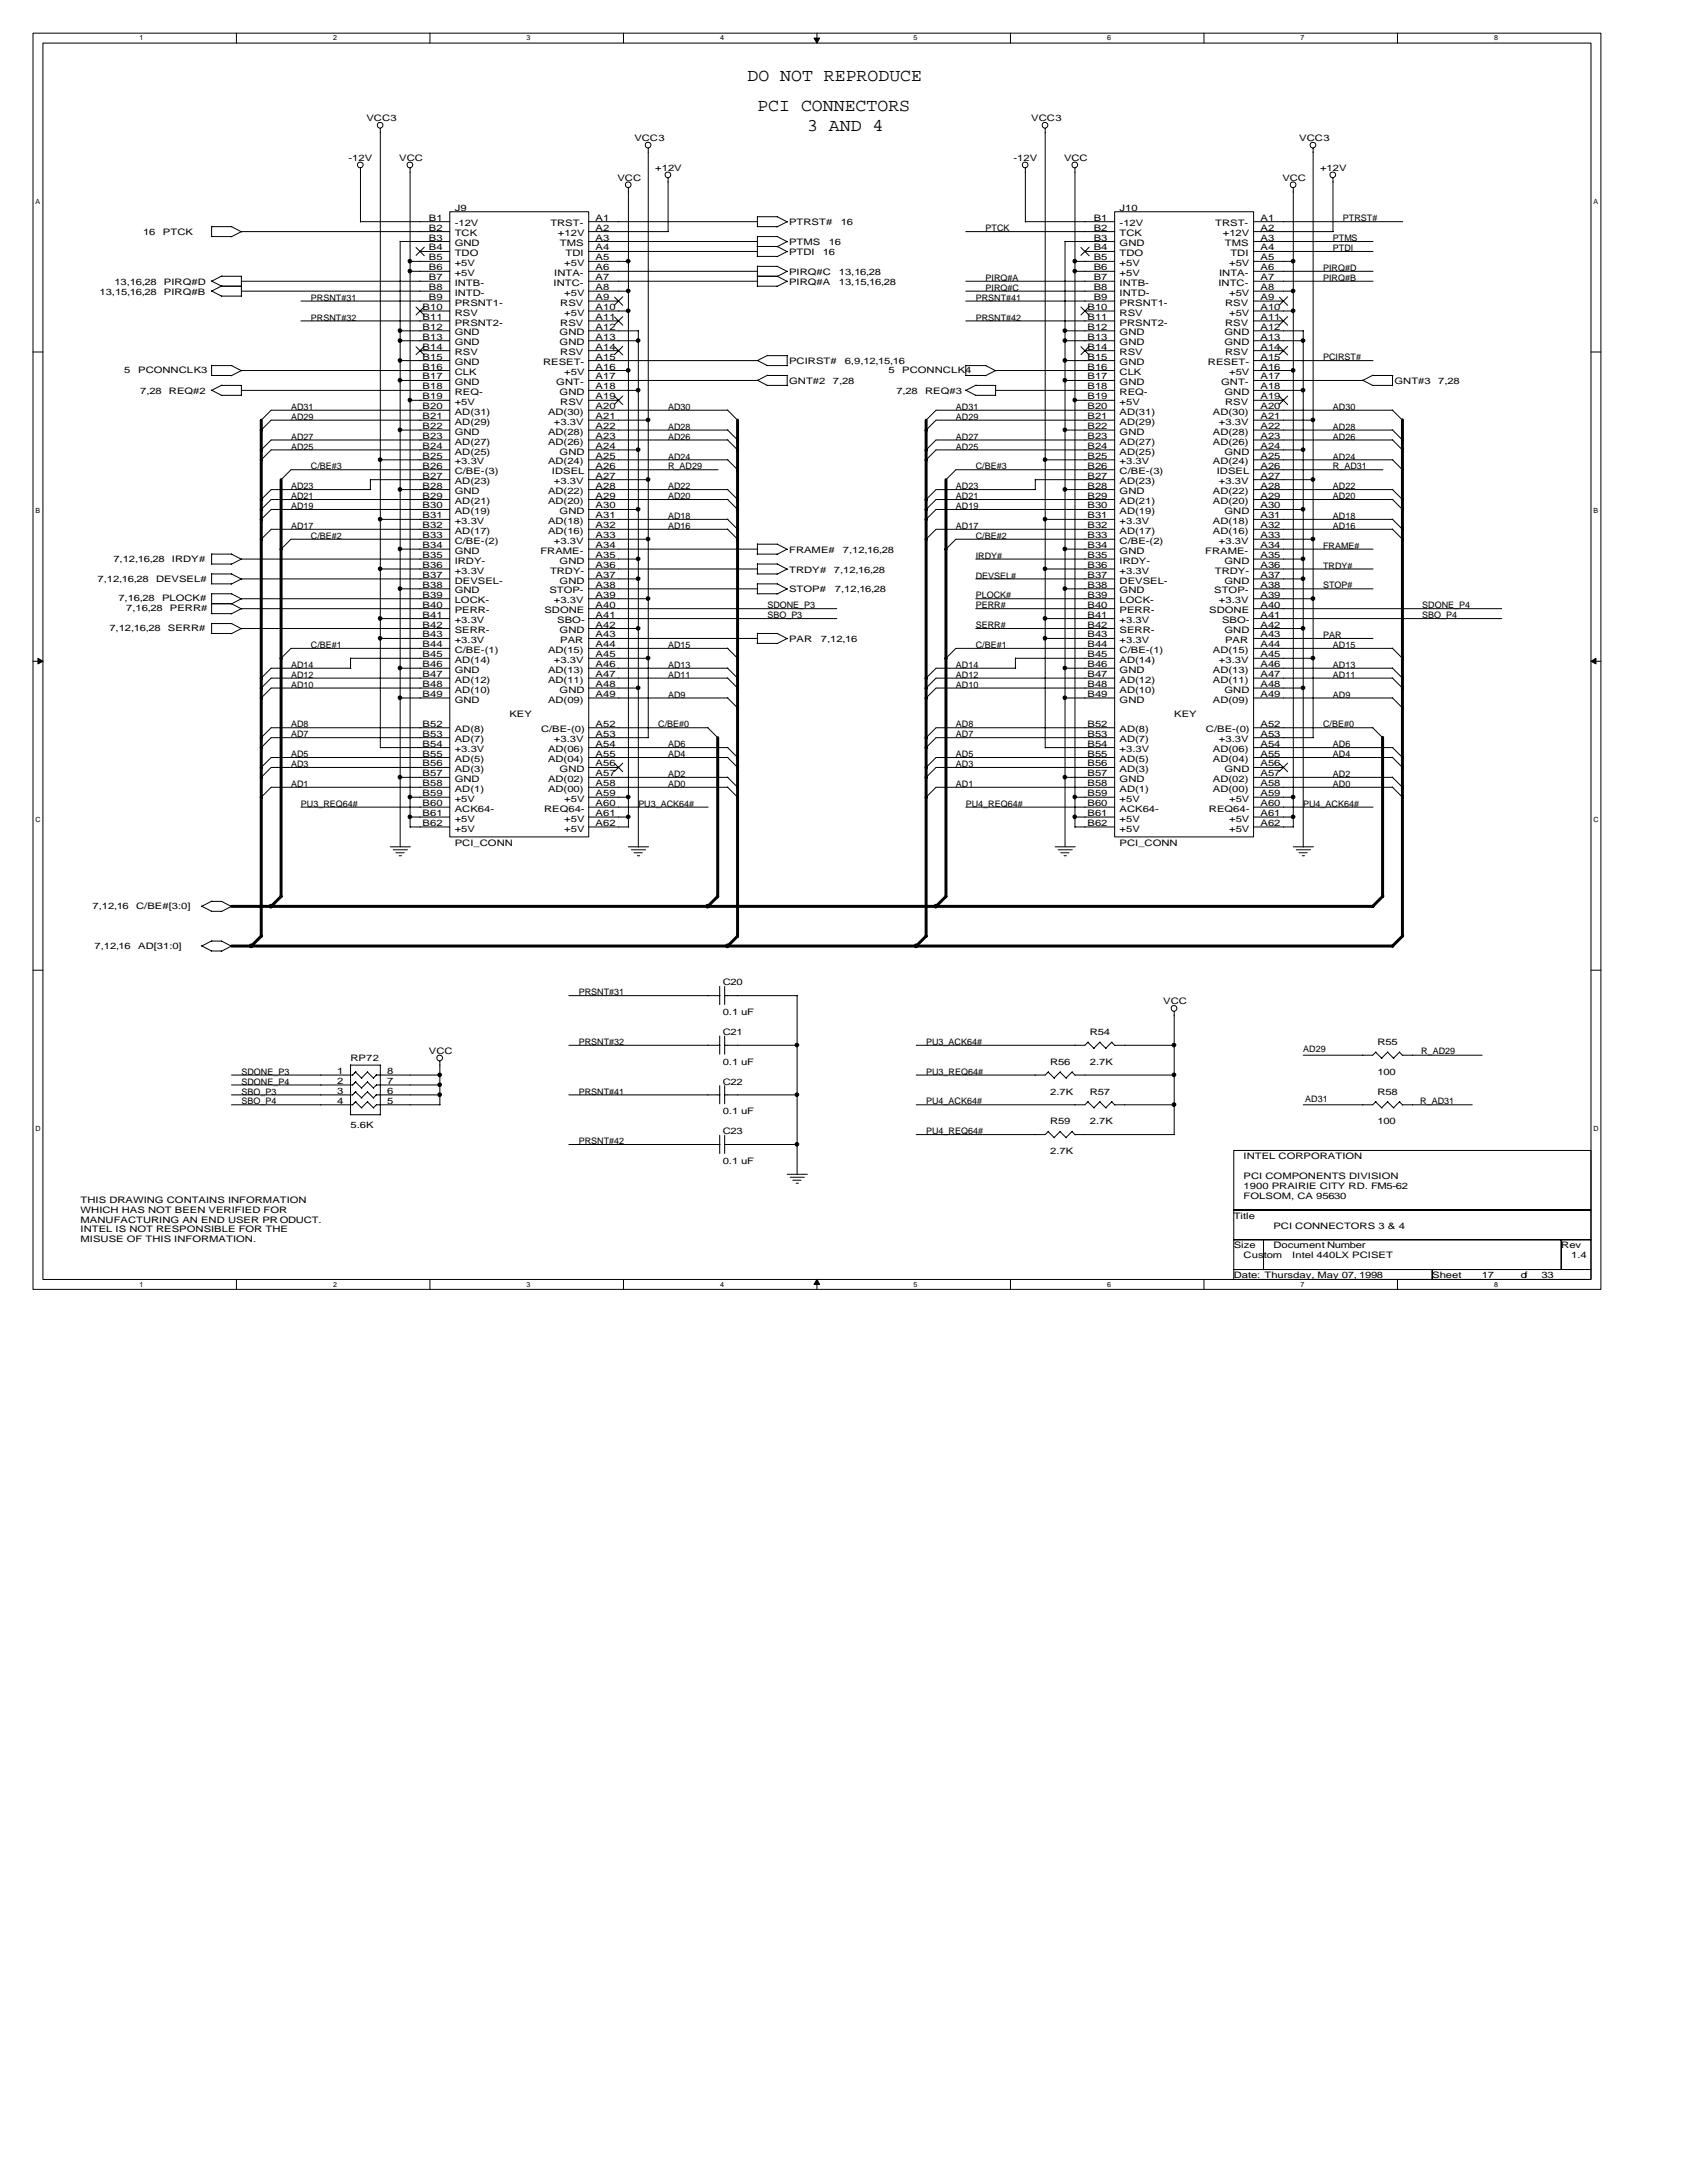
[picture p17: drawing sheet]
<svg xmlns="http://www.w3.org/2000/svg" width="216mm" height="279mm" viewBox="0 0 216 279" stroke-linecap="round" stroke-linejoin="round" font-family="sans-serif">
<defs><g id="words">
<g font-size="2.3">
<text x="95.7" y="10.4">DO NOT REPRODUCE</text>
<text x="96.9" y="14.2">PCI CONNECTORS</text>
<text x="103.3" y="16.8">3 AND 4</text>
</g>
<g font-size="1.1">
<text x="46.9" y="15.5">VCC3</text>
<text x="132" y="15.5">VCC3</text>
<text x="44.6" y="20.6">-12V</text>
<text x="51.1" y="20.6">VCC</text>
<text x="79" y="23.1">VCC</text>
<text x="81.2" y="18">VCC3</text>
<text x="83.9" y="21.9">+12V</text>
<text x="129.7" y="20.6">-12V</text>
<text x="136.2" y="20.6">VCC</text>
<text x="164.1" y="23.1">VCC</text>
<text x="166.3" y="18">VCC3</text>
<text x="168.9" y="21.9">+12V</text>
<text x="54.9" y="28.2">B1</text>
<text x="54.9" y="29.5">B2</text>
<text x="58.2" y="27.1">J9</text>
<text x="58.2" y="29">-12V</text>
<text x="70.4" y="29">TRST-</text>
<text x="76.2" y="29.5">A2</text>
<text x="76.2" y="28.2">A1</text>
<text x="101" y="28.8">PTRST#</text>
<text x="107.6" y="28.8">16</text>
<text x="126.1" y="29.6">PTCK</text>
<text x="140" y="28.2">B1</text>
<text x="140" y="29.5">B2</text>
<text x="143.3" y="27.1">J10</text>
<text x="143.3" y="29">-12V</text>
<text x="155.5" y="29">TRST-</text>
<text x="161.3" y="29.5">A2</text>
<text x="161.3" y="28.2">A1</text>
<text x="171.9" y="28.3">PTRST#</text>
<text x="18.3" y="30.1">16</text>
<text x="20.9" y="30.1">PTCK</text>
<text x="54.9" y="30.8">B3</text>
<text x="54.9" y="32.1">B4</text>
<text x="54.9" y="33.3">B5</text>
<text x="54.9" y="34.6">B6</text>
<text x="54.9" y="35.9">B7</text>
<text x="58.2" y="30.2">TCK</text>
<text x="58.2" y="31.5">GND</text>
<text x="58.2" y="32.8">TDO</text>
<text x="58.2" y="34">+5V</text>
<text x="58.2" y="35.3">+5V</text>
<text x="70.9" y="35.3">INTA-</text>
<text x="71.4" y="30.2">+12V</text>
<text x="71.7" y="31.5">TMS</text>
<text x="72.2" y="34">+5V</text>
<text x="72.4" y="32.8">TDI</text>
<text x="76.2" y="32.1">A4</text>
<text x="76.2" y="30.8">A3</text>
<text x="76.2" y="33.3">A5</text>
<text x="76.2" y="34.6">A6</text>
<text x="76.2" y="35.9">A7</text>
<text x="101" y="35.2">PIRQ#C</text>
<text x="101" y="31.4">PTMS</text>
<text x="101" y="32.6">PTDI</text>
<text x="105.3" y="32.6">16</text>
<text x="106.1" y="31.4">16</text>
<text x="107.3" y="35.2">13,16,28</text>
<text x="126.1" y="36">PIRQ#A</text>
<text x="140" y="30.8">B3</text>
<text x="140" y="32.1">B4</text>
<text x="140" y="33.3">B5</text>
<text x="140" y="34.6">B6</text>
<text x="140" y="35.9">B7</text>
<text x="143.3" y="30.2">TCK</text>
<text x="143.3" y="31.5">GND</text>
<text x="143.3" y="32.8">TDO</text>
<text x="143.3" y="34">+5V</text>
<text x="143.3" y="35.3">+5V</text>
<text x="156" y="35.3">INTA-</text>
<text x="156.5" y="30.2">+12V</text>
<text x="156.7" y="31.5">TMS</text>
<text x="157.3" y="34">+5V</text>
<text x="157.5" y="32.8">TDI</text>
<text x="161.3" y="30.8">A3</text>
<text x="161.3" y="32.1">A4</text>
<text x="161.3" y="33.3">A5</text>
<text x="161.3" y="34.6">A6</text>
<text x="161.3" y="35.9">A7</text>
<text x="169.3" y="34.7">PIRQ#D</text>
<text x="169.3" y="36">PIRQ#B</text>
<text x="170.6" y="30.9">PTMS</text>
<text x="170.6" y="32.1">PTDI</text>
<text x="12.7" y="37.7">13,15,16,28</text>
<text x="14.6" y="36.5">13,16,28</text>
<text x="21" y="36.5">PIRQ#D</text>
<text x="21" y="37.7">PIRQ#B</text>
<text x="39.8" y="38.5">PRSNT#31</text>
<text x="39.8" y="41">PRSNT#32</text>
<text x="54.1" y="39.7">B10</text>
<text x="54.1" y="40.9">B11</text>
<text x="54.9" y="37.1">B8</text>
<text x="54.9" y="38.4">B9</text>
<text x="58.2" y="36.6">INTB-</text>
<text x="58.2" y="37.9">INTD-</text>
<text x="58.2" y="39.1">PRSNT1-</text>
<text x="58.2" y="40.4">RSV</text>
<text x="58.2" y="41.7">PRSNT2-</text>
<text x="70.9" y="36.6">INTC-</text>
<text x="71.7" y="39.1">RSV</text>
<text x="71.7" y="41.7">RSV</text>
<text x="72.2" y="37.9">+5V</text>
<text x="72.2" y="40.4">+5V</text>
<text x="76.2" y="38.4">A9</text>
<text x="76.2" y="40.9">A11</text>
<text x="76.2" y="37.1">A8</text>
<text x="76.2" y="39.7">A10</text>
<text x="101" y="36.5">PIRQ#A</text>
<text x="107.3" y="36.5">13,15,16,28</text>
<text x="124.9" y="38.5">PRSNT#41</text>
<text x="124.9" y="41">PRSNT#42</text>
<text x="126.1" y="37.2">PIRQ#C</text>
<text x="139.2" y="39.7">B10</text>
<text x="139.2" y="40.9">B11</text>
<text x="140" y="37.1">B8</text>
<text x="140" y="38.4">B9</text>
<text x="143.3" y="36.6">INTB-</text>
<text x="143.3" y="37.9">INTD-</text>
<text x="143.3" y="39.1">PRSNT1-</text>
<text x="143.3" y="40.4">RSV</text>
<text x="143.3" y="41.7">PRSNT2-</text>
<text x="155.9" y="36.6">INTC-</text>
<text x="156.8" y="39.1">RSV</text>
<text x="156.8" y="41.7">RSV</text>
<text x="157.3" y="37.9">+5V</text>
<text x="157.3" y="40.4">+5V</text>
<text x="161.3" y="38.4">A9</text>
<text x="161.3" y="40.9">A11</text>
<text x="161.3" y="37.1">A8</text>
<text x="161.3" y="39.7">A10</text>
<text x="15.9" y="47.8">5</text>
<text x="17.7" y="47.8">PCONNCLK3</text>
<text x="54.1" y="42.2">B12</text>
<text x="54.1" y="43.5">B13</text>
<text x="54.1" y="44.8">B14</text>
<text x="54.1" y="46">B15</text>
<text x="54.1" y="47.3">B16</text>
<text x="58.2" y="42.9">GND</text>
<text x="58.2" y="44.2">GND</text>
<text x="58.2" y="45.5">RSV</text>
<text x="58.2" y="46.7">GND</text>
<text x="69.5" y="46.7">RESET-</text>
<text x="71.6" y="42.9">GND</text>
<text x="71.6" y="44.2">GND</text>
<text x="71.7" y="45.5">RSV</text>
<text x="76.2" y="44.8">A14</text>
<text x="76.2" y="47.3">A16</text>
<text x="76.2" y="42.2">A12</text>
<text x="76.2" y="43.5">A13</text>
<text x="76.2" y="46">A15</text>
<text x="101" y="46.6">PCIRST#</text>
<text x="108.1" y="46.6">6,9,12,15,16</text>
<text x="113.7" y="47.8">5</text>
<text x="115.5" y="47.8">PCONNCLK4</text>
<text x="139.2" y="42.2">B12</text>
<text x="139.2" y="43.5">B13</text>
<text x="139.2" y="44.8">B14</text>
<text x="139.2" y="46">B15</text>
<text x="139.2" y="47.3">B16</text>
<text x="143.3" y="42.9">GND</text>
<text x="143.3" y="44.2">GND</text>
<text x="143.3" y="45.5">RSV</text>
<text x="143.3" y="46.7">GND</text>
<text x="154.6" y="46.7">RESET-</text>
<text x="156.7" y="42.9">GND</text>
<text x="156.7" y="44.2">GND</text>
<text x="156.8" y="45.5">RSV</text>
<text x="161.3" y="44.8">A14</text>
<text x="161.3" y="47.3">A16</text>
<text x="161.3" y="42.2">A12</text>
<text x="161.3" y="43.5">A13</text>
<text x="161.3" y="46">A15</text>
<text x="169.3" y="46.1">PCIRST#</text>
<text x="17.9" y="50.4">7,28</text>
<text x="21.6" y="50.4">REQ#2</text>
<text x="37.2" y="53.7">AD29</text>
<text x="37.2" y="52.5">AD31</text>
<text x="54.1" y="48.6">B17</text>
<text x="54.1" y="49.8">B18</text>
<text x="54.1" y="51.1">B19</text>
<text x="54.1" y="52.4">B20</text>
<text x="54.1" y="53.6">B21</text>
<text x="58.2" y="48">CLK</text>
<text x="58.2" y="49.3">GND</text>
<text x="58.2" y="50.6">REQ-</text>
<text x="58.2" y="51.8">+5V</text>
<text x="58.2" y="53.1">AD(31)</text>
<text x="70.1" y="53.1">AD(30)</text>
<text x="71.2" y="49.3">GNT-</text>
<text x="71.6" y="50.6">GND</text>
<text x="71.7" y="51.8">RSV</text>
<text x="72.2" y="48">+5V</text>
<text x="76.2" y="51.1">A19</text>
<text x="76.2" y="49.8">A18</text>
<text x="76.2" y="48.6">A17</text>
<text x="76.2" y="53.6">A21</text>
<text x="76.2" y="52.4">A20</text>
<text x="85.5" y="52.5">AD30</text>
<text x="101" y="49.2">GNT#2</text>
<text x="106.6" y="49.2">7,28</text>
<text x="114.7" y="50.4">7,28</text>
<text x="118.4" y="50.4">REQ#3</text>
<text x="122.3" y="52.5">AD31</text>
<text x="122.3" y="53.7">AD29</text>
<text x="139.2" y="48.6">B17</text>
<text x="139.2" y="49.8">B18</text>
<text x="139.2" y="51.1">B19</text>
<text x="139.2" y="52.4">B20</text>
<text x="139.2" y="53.6">B21</text>
<text x="143.3" y="48">CLK</text>
<text x="143.3" y="49.3">GND</text>
<text x="143.3" y="50.6">REQ-</text>
<text x="143.3" y="51.8">+5V</text>
<text x="143.3" y="53.1">AD(31)</text>
<text x="155.2" y="53.1">AD(30)</text>
<text x="156.3" y="49.3">GNT-</text>
<text x="156.7" y="50.6">GND</text>
<text x="156.8" y="51.8">RSV</text>
<text x="157.3" y="48">+5V</text>
<text x="161.3" y="51.1">A19</text>
<text x="161.3" y="49.8">A18</text>
<text x="161.3" y="48.6">A17</text>
<text x="161.3" y="53.6">A21</text>
<text x="161.3" y="52.4">A20</text>
<text x="170.6" y="52.5">AD30</text>
<text x="178.5" y="49.2">GNT#3</text>
<text x="184.1" y="49.2">7,28</text>
<text x="37.2" y="57.5">AD25</text>
<text x="37.2" y="56.3">AD27</text>
<text x="54.1" y="54.9">B22</text>
<text x="54.1" y="57.5">B24</text>
<text x="54.1" y="58.7">B25</text>
<text x="54.1" y="60">B26</text>
<text x="54.1" y="56.2">B23</text>
<text x="58.2" y="54.4">AD(29)</text>
<text x="58.2" y="55.6">GND</text>
<text x="58.2" y="58.2">AD(25)</text>
<text x="58.2" y="59.4">+3.3V</text>
<text x="58.2" y="56.9">AD(27)</text>
<text x="70.1" y="55.6">AD(28)</text>
<text x="70.1" y="56.9">AD(26)</text>
<text x="70.1" y="59.4">AD(24)</text>
<text x="70.9" y="54.4">+3.3V</text>
<text x="71.6" y="58.2">GND</text>
<text x="76.2" y="57.5">A24</text>
<text x="76.2" y="60">A26</text>
<text x="76.2" y="54.9">A22</text>
<text x="76.2" y="56.2">A23</text>
<text x="76.2" y="58.7">A25</text>
<text x="85.5" y="58.8">AD24</text>
<text x="85.5" y="56.3">AD26</text>
<text x="85.5" y="55">AD28</text>
<text x="122.3" y="56.3">AD27</text>
<text x="122.3" y="57.5">AD25</text>
<text x="139.2" y="54.9">B22</text>
<text x="139.2" y="57.5">B24</text>
<text x="139.2" y="58.7">B25</text>
<text x="139.2" y="60">B26</text>
<text x="139.2" y="56.2">B23</text>
<text x="143.3" y="54.4">AD(29)</text>
<text x="143.3" y="55.6">GND</text>
<text x="143.3" y="58.2">AD(25)</text>
<text x="143.3" y="59.4">+3.3V</text>
<text x="143.3" y="56.9">AD(27)</text>
<text x="155.2" y="55.6">AD(28)</text>
<text x="155.2" y="56.9">AD(26)</text>
<text x="155.2" y="59.4">AD(24)</text>
<text x="156" y="54.4">+3.3V</text>
<text x="156.7" y="58.2">GND</text>
<text x="161.3" y="57.5">A24</text>
<text x="161.3" y="60">A26</text>
<text x="161.3" y="54.9">A22</text>
<text x="161.3" y="56.2">A23</text>
<text x="161.3" y="58.7">A25</text>
<text x="170.6" y="58.8">AD24</text>
<text x="170.6" y="56.3">AD26</text>
<text x="170.6" y="55">AD28</text>
<text x="37.2" y="65.2">AD19</text>
<text x="37.2" y="62.6">AD23</text>
<text x="37.2" y="63.9">AD21</text>
<text x="39.8" y="60.1">C/BE#3</text>
<text x="54.1" y="61.3">B27</text>
<text x="54.1" y="62.5">B28</text>
<text x="54.1" y="63.8">B29</text>
<text x="54.1" y="65.1">B30</text>
<text x="58.2" y="60.7">C/BE-(3)</text>
<text x="58.2" y="62">AD(23)</text>
<text x="58.2" y="63.3">GND</text>
<text x="58.2" y="64.5">AD(21)</text>
<text x="58.2" y="65.8">AD(19)</text>
<text x="70.1" y="63.3">AD(22)</text>
<text x="70.1" y="64.5">AD(20)</text>
<text x="70.6" y="60.7">IDSEL</text>
<text x="70.9" y="62">+3.3V</text>
<text x="71.6" y="65.8">GND</text>
<text x="76.2" y="65.1">A30</text>
<text x="76.2" y="61.3">A27</text>
<text x="76.2" y="62.5">A28</text>
<text x="76.2" y="63.8">A29</text>
<text x="85.5" y="63.9">AD20</text>
<text x="85.5" y="60.1">R_AD29</text>
<text x="85.5" y="62.6">AD22</text>
<text x="122.3" y="63.9">AD21</text>
<text x="122.3" y="65.2">AD19</text>
<text x="122.3" y="62.6">AD23</text>
<text x="124.9" y="60.1">C/BE#3</text>
<text x="139.2" y="61.3">B27</text>
<text x="139.2" y="62.5">B28</text>
<text x="139.2" y="63.8">B29</text>
<text x="139.2" y="65.1">B30</text>
<text x="143.3" y="60.7">C/BE-(3)</text>
<text x="143.3" y="62">AD(23)</text>
<text x="143.3" y="63.3">GND</text>
<text x="143.3" y="64.5">AD(21)</text>
<text x="143.3" y="65.8">AD(19)</text>
<text x="155.2" y="63.3">AD(22)</text>
<text x="155.2" y="64.5">AD(20)</text>
<text x="155.7" y="60.7">IDSEL</text>
<text x="156" y="62">+3.3V</text>
<text x="156.7" y="65.8">GND</text>
<text x="161.3" y="65.1">A30</text>
<text x="161.3" y="61.3">A27</text>
<text x="161.3" y="62.5">A28</text>
<text x="161.3" y="63.8">A29</text>
<text x="170.6" y="63.9">AD20</text>
<text x="170.6" y="60.1">R_AD31</text>
<text x="170.6" y="62.6">AD22</text>
<text x="14.5" y="71.9">7,12,16,28</text>
<text x="22" y="71.9">IRDY#</text>
<text x="37.2" y="67.7">AD17</text>
<text x="39.8" y="69">C/BE#2</text>
<text x="54.1" y="66.3">B31</text>
<text x="54.1" y="67.6">B32</text>
<text x="54.1" y="68.9">B33</text>
<text x="54.1" y="70.2">B34</text>
<text x="54.1" y="71.4">B35</text>
<text x="58.2" y="67.1">+3.3V</text>
<text x="58.2" y="68.3">AD(17)</text>
<text x="58.2" y="69.6">C/BE-(2)</text>
<text x="58.2" y="70.9">GND</text>
<text x="69.2" y="70.9">FRAME-</text>
<text x="70.1" y="67.1">AD(18)</text>
<text x="70.1" y="68.3">AD(16)</text>
<text x="70.9" y="69.6">+3.3V</text>
<text x="76.2" y="71.4">A35</text>
<text x="76.2" y="68.9">A33</text>
<text x="76.2" y="66.3">A31</text>
<text x="76.2" y="67.6">A32</text>
<text x="76.2" y="70.2">A34</text>
<text x="85.5" y="67.7">AD16</text>
<text x="85.5" y="66.4">AD18</text>
<text x="101" y="70.7">FRAME#</text>
<text x="107.9" y="70.7">7,12,16,28</text>
<text x="122.3" y="67.7">AD17</text>
<text x="124.9" y="69">C/BE#2</text>
<text x="124.9" y="71.5">IRDY#</text>
<text x="139.2" y="66.3">B31</text>
<text x="139.2" y="67.6">B32</text>
<text x="139.2" y="68.9">B33</text>
<text x="139.2" y="70.2">B34</text>
<text x="139.2" y="71.4">B35</text>
<text x="143.3" y="67.1">+3.3V</text>
<text x="143.3" y="68.3">AD(17)</text>
<text x="143.3" y="69.6">C/BE-(2)</text>
<text x="143.3" y="70.9">GND</text>
<text x="154.3" y="70.9">FRAME-</text>
<text x="155.2" y="67.1">AD(18)</text>
<text x="155.2" y="68.3">AD(16)</text>
<text x="156" y="69.6">+3.3V</text>
<text x="161.3" y="71.4">A35</text>
<text x="161.3" y="68.9">A33</text>
<text x="161.3" y="66.3">A31</text>
<text x="161.3" y="67.6">A32</text>
<text x="161.3" y="70.2">A34</text>
<text x="169.3" y="70.2">FRAME#</text>
<text x="170.6" y="67.7">AD16</text>
<text x="170.6" y="66.4">AD18</text>
<text x="12.5" y="74.4">7,12,16,28</text>
<text x="15.1" y="77">7,16,28</text>
<text x="20" y="74.4">DEVSEL#</text>
<text x="20.7" y="77">PLOCK#</text>
<text x="54.1" y="72.7">B36</text>
<text x="54.1" y="74">B37</text>
<text x="54.1" y="75.2">B38</text>
<text x="54.1" y="76.5">B39</text>
<text x="54.1" y="77.8">B40</text>
<text x="58.2" y="72.1">IRDY-</text>
<text x="58.2" y="73.4">+3.3V</text>
<text x="58.2" y="74.7">DEVSEL-</text>
<text x="58.2" y="76">GND</text>
<text x="58.2" y="77.2">LOCK-</text>
<text x="70.3" y="76">STOP-</text>
<text x="70.4" y="73.4">TRDY-</text>
<text x="70.9" y="77.2">+3.3V</text>
<text x="71.6" y="72.1">GND</text>
<text x="71.6" y="74.7">GND</text>
<text x="76.2" y="74">A37</text>
<text x="76.2" y="72.7">A36</text>
<text x="76.2" y="76.5">A39</text>
<text x="76.2" y="75.2">A38</text>
<text x="76.2" y="77.8">A40</text>
<text x="98.2" y="77.9">SDONE_P3</text>
<text x="101" y="73.3">TRDY#</text>
<text x="101" y="75.8">STOP#</text>
<text x="106.7" y="73.3">7,12,16,28</text>
<text x="106.8" y="75.8">7,12,16,28</text>
<text x="124.9" y="74.1">DEVSEL#</text>
<text x="124.9" y="76.6">PLOCK#</text>
<text x="124.9" y="77.9">PERR#</text>
<text x="139.2" y="72.7">B36</text>
<text x="139.2" y="74">B37</text>
<text x="139.2" y="75.2">B38</text>
<text x="139.2" y="76.5">B39</text>
<text x="139.2" y="77.8">B40</text>
<text x="143.3" y="72.1">IRDY-</text>
<text x="143.3" y="73.4">+3.3V</text>
<text x="143.3" y="74.7">DEVSEL-</text>
<text x="143.3" y="76">GND</text>
<text x="143.3" y="77.2">LOCK-</text>
<text x="155.4" y="76">STOP-</text>
<text x="155.5" y="73.4">TRDY-</text>
<text x="156" y="77.2">+3.3V</text>
<text x="156.7" y="72.1">GND</text>
<text x="156.7" y="74.7">GND</text>
<text x="161.3" y="74">A37</text>
<text x="161.3" y="72.7">A36</text>
<text x="161.3" y="76.5">A39</text>
<text x="161.3" y="75.2">A38</text>
<text x="161.3" y="77.8">A40</text>
<text x="169.3" y="72.8">TRDY#</text>
<text x="169.3" y="75.3">STOP#</text>
<text x="182" y="77.9">SDONE_P4</text>
<text x="14" y="80.8">7,12,16,28</text>
<text x="16.2" y="78.2">7,16,28</text>
<text x="21.5" y="80.8">SERR#</text>
<text x="21.7" y="78.2">PERR#</text>
<text x="39.8" y="82.9">C/BE#1</text>
<text x="54.1" y="79">B41</text>
<text x="54.1" y="80.3">B42</text>
<text x="54.1" y="81.6">B43</text>
<text x="54.1" y="82.9">B44</text>
<text x="58.2" y="78.5">PERR-</text>
<text x="58.2" y="79.8">+3.3V</text>
<text x="58.2" y="81">SERR-</text>
<text x="58.2" y="82.3">+3.3V</text>
<text x="58.2" y="83.6">C/BE-(1)</text>
<text x="69.7" y="78.5">SDONE</text>
<text x="70.1" y="83.6">AD(15)</text>
<text x="71.3" y="79.8">SBO-</text>
<text x="71.6" y="81">GND</text>
<text x="71.7" y="82.3">PAR</text>
<text x="76.2" y="81.6">A43</text>
<text x="76.2" y="80.3">A42</text>
<text x="76.2" y="79">A41</text>
<text x="76.2" y="82.9">A44</text>
<text x="85.5" y="82.9">AD15</text>
<text x="98.2" y="79.1">SBO_P3</text>
<text x="101" y="82.2">PAR</text>
<text x="105.1" y="82.2">7,12,16</text>
<text x="124.9" y="82.9">C/BE#1</text>
<text x="124.9" y="80.4">SERR#</text>
<text x="139.2" y="79">B41</text>
<text x="139.2" y="80.3">B42</text>
<text x="139.2" y="81.6">B43</text>
<text x="139.2" y="82.9">B44</text>
<text x="143.3" y="78.5">PERR-</text>
<text x="143.3" y="79.8">+3.3V</text>
<text x="143.3" y="81">SERR-</text>
<text x="143.3" y="82.3">+3.3V</text>
<text x="143.3" y="83.6">C/BE-(1)</text>
<text x="154.8" y="78.5">SDONE</text>
<text x="155.2" y="83.6">AD(15)</text>
<text x="156.4" y="79.8">SBO-</text>
<text x="156.7" y="81">GND</text>
<text x="156.8" y="82.3">PAR</text>
<text x="161.3" y="81.6">A43</text>
<text x="161.3" y="80.3">A42</text>
<text x="161.3" y="79">A41</text>
<text x="161.3" y="82.9">A44</text>
<text x="169.3" y="81.7">PAR</text>
<text x="170.6" y="82.9">AD15</text>
<text x="182" y="79.1">SBO_P4</text>
<text x="37.2" y="88">AD10</text>
<text x="37.2" y="85.5">AD14</text>
<text x="37.2" y="86.8">AD12</text>
<text x="54.1" y="84.1">B45</text>
<text x="54.1" y="85.4">B46</text>
<text x="54.1" y="86.7">B47</text>
<text x="54.1" y="87.9">B48</text>
<text x="54.1" y="89.2">B49</text>
<text x="58.2" y="84.8">AD(14)</text>
<text x="58.2" y="86.1">GND</text>
<text x="58.2" y="87.4">AD(12)</text>
<text x="58.2" y="88.7">AD(10)</text>
<text x="58.2" y="89.9">GND</text>
<text x="70.1" y="86.1">AD(13)</text>
<text x="70.1" y="87.4">AD(11)</text>
<text x="70.1" y="89.9">AD(09)</text>
<text x="70.9" y="84.8">+3.3V</text>
<text x="71.6" y="88.7">GND</text>
<text x="76.2" y="87.9">A48</text>
<text x="76.2" y="84.1">A45</text>
<text x="76.2" y="85.4">A46</text>
<text x="76.2" y="86.7">A47</text>
<text x="76.2" y="89.2">A49</text>
<text x="85.5" y="89.3">AD9</text>
<text x="85.5" y="86.8">AD11</text>
<text x="85.5" y="85.5">AD13</text>
<text x="122.3" y="86.8">AD12</text>
<text x="122.3" y="88">AD10</text>
<text x="122.3" y="85.5">AD14</text>
<text x="139.2" y="84.1">B45</text>
<text x="139.2" y="85.4">B46</text>
<text x="139.2" y="86.7">B47</text>
<text x="139.2" y="87.9">B48</text>
<text x="139.2" y="89.2">B49</text>
<text x="143.3" y="84.8">AD(14)</text>
<text x="143.3" y="86.1">GND</text>
<text x="143.3" y="87.4">AD(12)</text>
<text x="143.3" y="88.7">AD(10)</text>
<text x="143.3" y="89.9">GND</text>
<text x="155.2" y="86.1">AD(13)</text>
<text x="155.2" y="87.4">AD(11)</text>
<text x="155.2" y="89.9">AD(09)</text>
<text x="156" y="84.8">+3.3V</text>
<text x="156.7" y="88.7">GND</text>
<text x="161.3" y="87.9">A48</text>
<text x="161.3" y="84.1">A45</text>
<text x="161.3" y="85.4">A46</text>
<text x="161.3" y="86.7">A47</text>
<text x="161.3" y="89.2">A49</text>
<text x="170.6" y="86.8">AD11</text>
<text x="170.6" y="89.3">AD9</text>
<text x="170.6" y="85.5">AD13</text>
<text x="37.2" y="93.1">AD8</text>
<text x="37.2" y="94.4">AD7</text>
<text x="54.1" y="94.3">B53</text>
<text x="54.1" y="95.6">B54</text>
<text x="54.1" y="93">B52</text>
<text x="58.2" y="95">AD(7)</text>
<text x="58.2" y="93.7">AD(8)</text>
<text x="65.2" y="91.7">KEY</text>
<text x="69.2" y="93.7">C/BE-(0)</text>
<text x="70.9" y="95">+3.3V</text>
<text x="76.2" y="94.3">A53</text>
<text x="76.2" y="95.6">A54</text>
<text x="76.2" y="93">A52</text>
<text x="84.2" y="93.1">C/BE#0</text>
<text x="85.5" y="95.6">AD6</text>
<text x="122.3" y="93.1">AD8</text>
<text x="122.3" y="94.4">AD7</text>
<text x="139.2" y="94.3">B53</text>
<text x="139.2" y="95.6">B54</text>
<text x="139.2" y="93">B52</text>
<text x="143.3" y="95">AD(7)</text>
<text x="143.3" y="93.7">AD(8)</text>
<text x="150.3" y="91.7">KEY</text>
<text x="154.3" y="93.7">C/BE-(0)</text>
<text x="156" y="95">+3.3V</text>
<text x="161.3" y="94.3">A53</text>
<text x="161.3" y="95.6">A54</text>
<text x="161.3" y="93">A52</text>
<text x="169.3" y="93.1">C/BE#0</text>
<text x="170.6" y="95.6">AD6</text>
<text x="37.2" y="100.7">AD1</text>
<text x="37.2" y="98.2">AD3</text>
<text x="37.2" y="96.9">AD5</text>
<text x="54.1" y="96.8">B55</text>
<text x="54.1" y="98.1">B56</text>
<text x="54.1" y="99.4">B57</text>
<text x="54.1" y="100.6">B58</text>
<text x="54.1" y="101.9">B59</text>
<text x="58.2" y="96.3">+3.3V</text>
<text x="58.2" y="97.5">AD(5)</text>
<text x="58.2" y="98.8">AD(3)</text>
<text x="58.2" y="100.1">GND</text>
<text x="58.2" y="101.4">AD(1)</text>
<text x="70.1" y="96.3">AD(06)</text>
<text x="70.1" y="97.5">AD(04)</text>
<text x="70.1" y="100.1">AD(02)</text>
<text x="70.1" y="101.4">AD(00)</text>
<text x="71.6" y="98.8">GND</text>
<text x="76.2" y="101.9">A59</text>
<text x="76.2" y="98.1">A56</text>
<text x="76.2" y="96.8">A55</text>
<text x="76.2" y="99.4">A57</text>
<text x="76.2" y="100.6">A58</text>
<text x="85.5" y="100.7">AD0</text>
<text x="85.5" y="99.5">AD2</text>
<text x="85.5" y="96.9">AD4</text>
<text x="122.3" y="100.7">AD1</text>
<text x="122.3" y="96.9">AD5</text>
<text x="122.3" y="98.2">AD3</text>
<text x="139.2" y="96.8">B55</text>
<text x="139.2" y="98.1">B56</text>
<text x="139.2" y="99.4">B57</text>
<text x="139.2" y="100.6">B58</text>
<text x="139.2" y="101.9">B59</text>
<text x="143.3" y="96.3">+3.3V</text>
<text x="143.3" y="97.5">AD(5)</text>
<text x="143.3" y="98.8">AD(3)</text>
<text x="143.3" y="100.1">GND</text>
<text x="143.3" y="101.4">AD(1)</text>
<text x="155.2" y="96.3">AD(06)</text>
<text x="155.2" y="97.5">AD(04)</text>
<text x="155.2" y="100.1">AD(02)</text>
<text x="155.2" y="101.4">AD(00)</text>
<text x="156.7" y="98.8">GND</text>
<text x="161.3" y="101.9">A59</text>
<text x="161.3" y="98.1">A56</text>
<text x="161.3" y="96.8">A55</text>
<text x="161.3" y="99.4">A57</text>
<text x="161.3" y="100.6">A58</text>
<text x="170.6" y="100.7">AD0</text>
<text x="170.6" y="99.5">AD2</text>
<text x="170.6" y="96.9">AD4</text>
<text x="38.5" y="103.3">PU3_REQ64#</text>
<text x="54.1" y="103.2">B60</text>
<text x="54.1" y="104.4">B61</text>
<text x="54.1" y="105.7">B62</text>
<text x="58.2" y="102.6">+5V</text>
<text x="58.2" y="103.9">ACK64-</text>
<text x="58.2" y="105.2">+5V</text>
<text x="58.2" y="106.4">+5V</text>
<text x="69.6" y="103.9">REQ64-</text>
<text x="72.2" y="105.2">+5V</text>
<text x="72.2" y="106.4">+5V</text>
<text x="72.2" y="102.6">+5V</text>
<text x="76.2" y="104.4">A61</text>
<text x="76.2" y="105.7">A62</text>
<text x="76.2" y="103.2">A60</text>
<text x="81.7" y="103.3">PU3_ACK64#</text>
<text x="123.6" y="103.3">PU4_REQ64#</text>
<text x="139.2" y="103.2">B60</text>
<text x="139.2" y="104.4">B61</text>
<text x="139.2" y="105.7">B62</text>
<text x="143.3" y="102.6">+5V</text>
<text x="143.3" y="103.9">ACK64-</text>
<text x="143.3" y="105.2">+5V</text>
<text x="143.3" y="106.4">+5V</text>
<text x="154.7" y="103.9">REQ64-</text>
<text x="157.3" y="105.2">+5V</text>
<text x="157.3" y="106.4">+5V</text>
<text x="157.3" y="102.6">+5V</text>
<text x="161.3" y="104.4">A61</text>
<text x="161.3" y="105.7">A62</text>
<text x="161.3" y="103.2">A60</text>
<text x="166.8" y="103.3">PU4_ACK64#</text>
<text x="58.2" y="108.3">PCI_CONN</text>
<text x="143.3" y="108.3">PCI_CONN</text>
<text x="11.8" y="116.3">7,12,16</text>
<text x="17.4" y="116.3">C/BE#[3:0]</text>
<text x="12.1" y="121.4">7,12,16</text>
<text x="17.7" y="121.4">AD[31:0]</text>
<text x="74.1" y="127.4">PRSNT#31</text>
<text x="92.5" y="126.1">C20</text>
<text x="92.5" y="129.9">0.1 uF</text>
<text x="148.9" y="128.5">VCC</text>
<text x="30.9" y="137.6">SDONE_P3</text>
<text x="43.2" y="137.5">1</text>
<text x="44.9" y="135.8">RP72</text>
<text x="49.6" y="137.5">8</text>
<text x="54.9" y="134.9">VCC</text>
<text x="74.1" y="133.7">PRSNT#32</text>
<text x="92.5" y="132.5">C21</text>
<text x="92.5" y="136.3">0.1 uF</text>
<text x="118.5" y="133.7">PU3_ACK64#</text>
<text x="118.5" y="137.6">PU3_REQ64#</text>
<text x="134.4" y="136.3">R56</text>
<text x="139.5" y="132.5">R54</text>
<text x="139.5" y="136.3">2.7K</text>
<text x="166.8" y="134.6">AD29</text>
<text x="176.3" y="133.7">R55</text>
<text x="176.3" y="137.6">100</text>
<text x="181.9" y="134.9">R_AD29</text>
<text x="30.9" y="138.8">SDONE_P4</text>
<text x="30.9" y="140.1">SBO_P3</text>
<text x="30.9" y="141.4">SBO_P4</text>
<text x="43.2" y="138.7">2</text>
<text x="43.2" y="140">3</text>
<text x="43.2" y="141.3">4</text>
<text x="49.6" y="138.7">7</text>
<text x="49.6" y="140">6</text>
<text x="49.6" y="141.3">5</text>
<text x="74.1" y="140.1">PRSNT#41</text>
<text x="92.5" y="138.8">C22</text>
<text x="92.5" y="142.6">0.1 uF</text>
<text x="118.5" y="141.4">PU4_ACK64#</text>
<text x="134.4" y="140.1">2.7K</text>
<text x="134.4" y="143.9">R59</text>
<text x="139.5" y="140.1">R57</text>
<text x="139.5" y="143.9">2.7K</text>
<text x="167" y="141.1">AD31</text>
<text x="176.3" y="140.1">R58</text>
<text x="176.3" y="143.9">100</text>
<text x="181.8" y="141.4">R_AD31</text>
<text x="44.9" y="144.4">5.6K</text>
<text x="74.1" y="146.4">PRSNT#42</text>
<text x="92.5" y="145.2">C23</text>
<text x="92.5" y="149">0.1 uF</text>
<text x="118.5" y="145.2">PU4_REQ64#</text>
<text x="134.4" y="147.7">2.7K</text>
<text x="159.2" y="148.3">INTEL CORPORATION</text>
<text x="10.3" y="153.9">THIS DRAWING CONTAINS INFORMATION</text>
<text x="10.3" y="155.2">WHICH HAS NOT BEEN VERIFIED FOR</text>
<text x="157.9" y="156">Title</text>
<text x="159.2" y="150.9">PCI COMPONENTS DIVISION</text>
<text x="159.2" y="152.2">1900 PRAIRIE CITY RD. FM5-62</text>
<text x="159.2" y="153.4">FOLSOM, CA 95630</text>
<text x="10.3" y="156.5">MANUFACTURING AN END USER PR ODUCT.</text>
<text x="10.3" y="157.7">INTEL IS NOT RESPONSIBLE FOR THE</text>
<text x="10.3" y="159">MISUSE OF THIS INFORMATION.</text>
<text x="157.9" y="159.8">Size</text>
<text x="159.2" y="161">Custom</text>
<text x="163" y="159.8">Document Number</text>
<text x="163" y="157.2">PCI CONNECTORS 3 &amp; 4</text>
<text x="165.4" y="161">Intel 440LX PCISET</text>
<text x="199.8" y="159.8">Rev</text>
<text x="201.1" y="161">1.4</text>
<text x="157.9" y="163.6">Date: Thursday, May 07, 1998</text>
<text x="183.3" y="163.6">Sheet</text>
<text x="189.6" y="163.6">17</text>
<text x="194.6" y="163.6">of</text>
<text x="197.3" y="163.6">33</text>
</g>
<g font-size=".9">
<text x="17.9" y="5.2">1</text>
<text x="42.6" y="5.2">2</text>
<text x="67.4" y="5.2">3</text>
<text x="92.1" y="5.2">4</text>
<text x="116.9" y="5.2">5</text>
<text x="141.7" y="5.2">6</text>
<text x="166.4" y="5.2">7</text>
<text x="191.2" y="5.2">8</text>
<text x="4.6" y="26.1">A</text>
<text x="204" y="26.1">A</text>
<text x="4.6" y="65.6">B</text>
<text x="204" y="65.6">B</text>
<text x="4.6" y="105.2">C</text>
<text x="204" y="105.2">C</text>
<text x="4.6" y="144.7">D</text>
<text x="204" y="144.7">D</text>
<text x="17.9" y="164.7">1</text>
<text x="42.6" y="164.7">2</text>
<text x="67.4" y="164.7">3</text>
<text x="92.1" y="164.7">4</text>
<text x="116.9" y="164.7">5</text>
<text x="141.7" y="164.7">6</text>
<text x="166.4" y="164.7">7</text>
<text x="191.2" y="164.7">8</text>
</g>
</g></defs>
<path d="M4.2 4.2h200.7v160.8h-200.7zM5.5 5.5h198.1v158.3h-198.1z" fill="none" stroke="#000" stroke-width=".13"/>
<g fill="#fff">
<path d="M17.9 4.4h.5v1h-.5z"/>
<path d="M17.9 163.9h.5v1h-.5z"/>
</g>
<path d="M30.3 4.2v1.3M30.3 163.8v1.2" fill="none" stroke="#000" stroke-width=".13"/>
<g fill="#fff">
<path d="M42.6 4.4h.5v1h-.5z"/>
<path d="M42.6 163.9h.5v1h-.5z"/>
</g>
<path d="M55 4.2v1.3M55 163.8v1.2" fill="none" stroke="#000" stroke-width=".13"/>
<g fill="#fff">
<path d="M67.4 4.4h.5v1h-.5z"/>
<path d="M67.4 163.9h.5v1h-.5z"/>
</g>
<path d="M79.8 4.2v1.3M79.8 163.8v1.2" fill="none" stroke="#000" stroke-width=".13"/>
<g fill="#fff">
<path d="M92.1 4.4h.6v1h-.6z"/>
<path d="M92.1 163.9h.6v1h-.6z"/>
</g>
<path d="M104.6 4.2v1.3M104.6 163.8v1.2" fill="none" stroke="#000" stroke-width=".13"/>
<path d="M104.2 4.9h.7l-.3 .6zM104.6 163.8l.3 .6h-.7z" fill="#000" stroke="#000" stroke-width=".13"/>
<g fill="#fff">
<path d="M116.9 4.4h.5v1h-.5z"/>
<path d="M116.9 163.9h.5v1h-.5z"/>
</g>
<path d="M129.3 4.2v1.3M129.3 163.8v1.2" fill="none" stroke="#000" stroke-width=".13"/>
<g fill="#fff">
<path d="M141.7 4.4h.5v1h-.5z"/>
<path d="M141.7 163.9h.5v1h-.5z"/>
</g>
<path d="M154.1 4.2v1.3M154.1 163.8v1.2" fill="none" stroke="#000" stroke-width=".13"/>
<g fill="#fff">
<path d="M166.4 4.4h.6v1h-.6z"/>
<path d="M166.4 163.9h.6v1h-.6z"/>
</g>
<path d="M178.8 4.2v1.3M178.8 163.8v1.2" fill="none" stroke="#000" stroke-width=".13"/>
<g fill="#fff">
<path d="M191.2 4.4h.5v1h-.5z"/>
<path d="M191.2 163.9h.5v1h-.5z"/>
<path d="M4.6 25.3h.5v1h-.5z"/>
<path d="M204 25.3h.5v1h-.5z"/>
<path d="M4.6 64.8h.6v1h-.6z"/>
<path d="M204 64.8h.5v1h-.5z"/>
</g>
<path d="M4.2 45.1h1.3M203.6 45.1h1.3" fill="none" stroke="#000" stroke-width=".13"/>
<g fill="#fff">
<path d="M4.6 104.4h.6v1h-.6z"/>
<path d="M204 104.4h.6v1h-.6z"/>
</g>
<path d="M4.2 84.6h1.3M203.6 84.6h1.3" fill="none" stroke="#000" stroke-width=".13"/>
<path d="M4.9 84.3l.6 .3-.6 .4zM203.6 84.6l.6-.3v.7z" fill="#000" stroke="#000" stroke-width=".13"/>
<g fill="#fff">
<path d="M4.6 143.9h.6v1.1h-.6z"/>
<path d="M204 143.9h.6v1.1h-.6z"/>
</g>
<g fill="none" stroke="#000" stroke-width=".13">
<path d="M48.7 16.4v79.3M83 19v75.4M133.8 16.4v79.3M168.1 19v75.4M27 36l1.4 .6M27 37.2l1.4 .7M27 30.3h2.6M27.1 29v1.3M27.1 29h2.6M28.3 36.6h2.6M28.3 37.9h2.6M28.4 35.4h2.5"/>
<path d="M28.4 35.3l-1.3 .7M28.4 36.6l-1.3 .7M29.6 29l1.3 .7M30.9 36h26.7M30.9 37.3h26.7M30.9 35.4v2.5M38.5 38.5h19.1M46.1 21.5v6.9M46.1 28.4h11.5M51.2 30.9h6.4M51.2 30.9v77.5M52.5 21.5v84.4"/>
<path d="M52.5 33.5h5.1M52.5 34.7h5.1M53.2 31.7l1.1 1M53.2 39.3l1.1 1.1M53.7 32.2h3.9M53.7 39.8h3.9M54.3 31.6l-1.1 1.1M54.3 39.3l-1.1 1M57.6 27.1h17.7v80h-17.7zM57.6 29.6h-26.7l-1.3 .7M75.3 28.4h21.7M75.3 29.6h10.2"/>
<path d="M75.3 30.9h21.6M75.3 32.2h21.6M75.3 33.5h5.2M75.3 34.7h21.7M75.3 36h21.7M75.3 37.3h5.2M75.3 38.5h3.9M75.3 39.8h5.2M78.6 38l1.1 1.1M79.7 38l-1.1 1M80.4 24.1v81.7M85.5 22.8v6.8"/>
<path d="M96.9 35.4h2.6M96.9 36.6h2.6M96.9 29h2.6M96.9 31.5h2.6M96.9 32.8h2.6M96.9 27.7v1.3M96.9 30.2v2.6M96.9 34v2.6M96.9 34.1h2.6M96.9 27.7h2.6M96.9 30.3h2.6M99.5 34.1l1.3 .7"/>
<path d="M99.5 35.4l1.3 .6M99.5 27.7l1.3 .7M99.5 30.3l1.3 .7M99.5 31.5l1.3 .7M100.7 34.7l-1.3 .7M100.7 36l-1.3 .7M100.7 28.4l-1.3 .7M100.7 30.9l-1.3 .7M100.7 32.2l-1.3 .7M123.6 29.6h19.1M123.6 36h19.1M123.6 37.3h19.1"/>
<path d="M123.6 38.5h19.1M131.2 21.5v6.9M131.2 28.4h11.5M136.3 30.9h6.4M136.3 30.9v77.5M137.6 21.5v84.4M137.6 33.5h5.1M137.6 34.7h5.1M138.3 31.7l1.1 1M138.3 39.3l1.1 1.1M138.8 32.2h3.9M138.8 39.8h3.9"/>
<path d="M139.4 31.6l-1.1 1.1M139.4 39.3l-1.1 1M142.7 27.1h17.7v80h-17.7zM160.4 28.4h19.1M160.4 29.6h10.2M160.4 30.9h15.3M160.4 32.2h15.3M160.4 33.5h5.2M160.4 34.7h15.3M160.4 36h15.3M160.4 37.3h5.2M160.4 38.5h3.9"/>
<path d="M160.4 39.8h5.2M163.7 38l1.1 1.1M164.8 38l-1.1 1M165.5 24.1v81.7M170.6 22.8v6.8M27 48.1h2.6M27 49.9l1.4 .7M27.1 46.7v1.4M27.1 46.8h2.6M28.3 50.6h2.6M28.4 49.3h2.5M28.4 49.3l-1.3 .7"/>
<path d="M29.6 46.8l1.3 .7M30.9 50h26.7M30.9 49.3v1.3M38.5 41.1h19.1M48.7 58.9h8.9M51.2 42.3h6.4M51.2 43.6h6.4M51.2 46.2h6.4M51.2 48.7h6.4M51.2 55h6.4M52.5 51.2h5.1M53.2 44.4l1.1 1"/>
<path d="M53.7 44.9h3.9M54.3 44.3l-1.1 1.1M57.6 47.4h-26.7l-1.3 .7M57.6 52.5h-22.9l-1.3 1.3M57.6 53.8h-22.9l-1.3 1.3M57.6 57.6h-22.9l-1.3 1.3M57.6 56.3h-22.9l-1.3 1.3M75.3 41.1h3.9M75.3 42.3h6.4M75.3 43.6h6.4M75.3 44.9h3.9M75.3 46.2h21.7"/>
<path d="M75.3 47.4h5.2M75.3 48.7h21.7M75.3 50h6.4M75.3 51.2h3.9M75.3 52.5h17.9M75.3 53.8h7.7M75.3 55h17.9M75.3 57.6h6.4M75.3 58.9h17.9M75.3 56.3h17.9M78.6 40.6l1.1 1M78.6 44.4l1.1 1"/>
<path d="M78.6 50.7l1.1 1.1M79.7 40.5l-1.1 1.1M79.7 44.3l-1.1 1.1M79.7 50.7l-1.1 1M81.7 42.3v66.1M93.1 52.5l1.3 1.3M93.1 55l1.3 1.3M93.1 56.3l1.3 1.3M93.1 58.8l1.3 1.3M96.9 48.7l1.3 .6M96.9 46.1l1.3 .7M98.2 49.3h2.5"/>
<path d="M98.2 46.8h2.5M98.2 48.1h2.6M98.2 45.5h2.6M98.2 48l-1.3 .7M98.2 45.5l-1.3 .7M100.7 45.5v1.3M100.7 48.1v1.3M123.6 48.1h2.5M123.6 49.9l1.3 .7M123.6 41.1h19.1M123.6 46.8h2.6M123.6 46.7v1.4"/>
<path d="M124.8 50.6h2.6M124.9 49.3h2.6M124.9 49.3l-1.3 .7M126.1 46.8l1.4 .7M127.4 50h15.3M127.4 49.3v1.3M133.8 58.9h8.9M136.3 42.3h6.4M136.3 43.6h6.4M136.3 46.2h6.4M136.3 48.7h6.4M136.3 55h6.4"/>
<path d="M137.6 51.2h5.1M138.3 44.4l1.1 1M138.8 44.9h3.9M139.4 44.3l-1.1 1.1M142.7 47.4h-15.3l-1.3 .7M142.7 52.5h-22.9l-1.3 1.3M142.7 53.8h-22.9l-1.3 1.3M142.7 57.6h-22.9l-1.3 1.3M142.7 56.3h-22.9l-1.3 1.3M160.4 41.1h3.9M160.4 42.3h6.4M160.4 43.6h6.4"/>
<path d="M160.4 44.9h3.9M160.4 46.2h15.3M160.4 47.4h5.2M160.4 48.7h14M160.4 50h6.4M160.4 51.2h3.9M160.4 52.5h17.9M160.4 53.8h7.7M160.4 55h17.9M160.4 57.6h6.4M160.4 58.9h17.9M160.4 56.3h17.9"/>
<path d="M163.7 40.6l1.1 1M163.7 44.4l1.1 1M163.7 50.7l1.1 1.1M164.8 40.5l-1.1 1.1M164.8 44.3l-1.1 1.1M164.8 50.7l-1.1 1M166.8 42.3v66.1M174.4 48.7l1.3 .6M175.6 49.3h2.6M175.7 48.1h2.6M175.7 48l-1.3 .7M178.2 58.8l1.3 1.3"/>
<path d="M178.2 52.5l1.3 1.3M178.2 55l1.3 1.3M178.2 56.3l1.3 1.3M178.2 48.1v1.3M27 72.2h2.6M27 74.7h2.6M27 77.3h2.7M27 78.5h2.6M27.1 70.9h2.6M27.1 70.9v1.3M27.1 73.4v1.3M27.1 76v2.5"/>
<path d="M27.1 79.8v1.3M27.1 73.5h2.6M27.1 76h2.6M27.1 79.8h2.6M29.6 70.9l1.3 .7M29.6 73.5l1.3 .6M29.6 76l1.3 .7M29.6 77.3l1.3 .6M29.6 79.8l1.3 .7M47.4 61.4h10.2M47.4 61.4v1.3M47.4 62.7h-12.7l-1.3 1.3"/>
<path d="M48.7 66.5h8.9M48.7 72.8h8.9M48.7 79.2h8.9M51.2 62.7h6.4M51.2 70.3h6.4M51.2 75.4h6.4M57.6 63.9h-22.9l-1.3 1.3M57.6 60.1h-20.4l-1.3 1.3M57.6 65.2h-22.9l-1.3 1.3M57.6 67.7h-22.9l-1.3 1.4M57.6 69h-20.4l-1.3 1.3M57.6 71.6h-26.7l-1.3 .6"/>
<path d="M57.6 74.1h-26.7l-1.3 .7M57.6 76.6h-26.7l-1.3 .7M57.6 77.9h-26.7l-1.3 .7M75.3 60.1h16.6M75.3 61.4h7.7M75.3 62.7h17.9M75.3 63.9h17.9M75.3 65.2h6.4M75.3 66.5h17.9M75.3 67.7h17.9M75.3 69h7.7M75.3 70.3h21.7"/>
<path d="M75.3 71.6h6.4M75.3 72.8h21.7M75.3 74.1h6.4M75.3 75.4h21.7M75.3 76.6h7.7M75.3 77.9h31.8M75.3 79.2h31.8M93.1 62.6l1.3 1.3M93.1 63.9l1.3 1.3M93.1 66.4l1.3 1.3M93.1 67.7l1.3 1.3M96.9 70.9h2.6"/>
<path d="M96.9 73.5h2.6M96.9 76h2.6M96.9 72.2h2.6M96.9 74.7h2.6M96.9 69.6h2.6M96.9 69.6v1.3M96.9 72.1v1.4M96.9 74.7v1.3M99.5 69.6l1.3 .7M99.5 72.2l1.3 .7M99.5 74.7l1.3 .7M100.7 70.3l-1.3 .7"/>
<path d="M100.7 72.8l-1.3 .7M100.7 75.4l-1.3 .6M124.9 71.6h17.8M124.9 74.1h17.8M124.9 76.6h17.8M124.9 77.9h17.8M132.5 61.4h10.2M132.5 61.4v1.3M132.5 62.7h-12.7l-1.3 1.3M133.8 66.5h8.9M133.8 72.8h8.9M133.8 79.2h8.9"/>
<path d="M136.3 62.7h6.4M136.3 70.3h6.4M136.3 75.4h6.4M142.7 60.1h-20.4l-1.3 1.3M142.7 63.9h-22.9l-1.3 1.3M142.7 65.2h-22.9l-1.3 1.3M142.7 67.7h-22.9l-1.3 1.4M142.7 69h-20.4l-1.3 1.3M160.4 60.1h16.6M160.4 61.4h7.7M160.4 62.7h17.9M160.4 63.9h17.9"/>
<path d="M160.4 65.2h6.4M160.4 66.5h17.9M160.4 67.7h17.9M160.4 69h7.7M160.4 70.3h15.3M160.4 71.6h6.4M160.4 72.8h15.3M160.4 74.1h6.4M160.4 75.4h15.3M160.4 76.6h7.7M160.4 77.9h31.8M160.4 79.2h31.8"/>
<path d="M178.2 62.6l1.3 1.3M178.2 63.9l1.3 1.3M178.2 66.4l1.3 1.3M178.2 67.7l1.3 1.3M27 81.1h2.6M44.9 84.3h12.7M44.9 84.2v1.3M44.9 85.5h-10.2l-1.3 1.3M48.7 81.7h8.9M48.7 95.7h8.9M51.2 85.5h6.4M51.2 89.3h6.4"/>
<path d="M51.2 99.5h6.4M57.6 80.4h-26.7l-1.3 .7M57.6 83h-20.4l-1.3 1.3M57.6 86.8h-22.9l-1.3 1.3M57.6 88.1h-22.9l-1.3 1.3M57.6 94.4h-22.9l-1.3 1.3M57.6 97h-22.9l-1.3 1.3M57.6 98.2h-22.9l-1.3 1.3M57.6 93.1h-22.9l-1.3 1.4M75.3 80.4h6.4M75.3 81.7h21.7M75.3 83h17.9"/>
<path d="M75.3 84.3h7.7M75.3 85.5h17.9M75.3 86.8h17.9M75.3 88.1h6.4M75.3 89.3h17.9M75.3 94.4h7.7M75.3 95.7h17.9M75.3 97h17.9M75.3 98.2h3.9M75.3 99.5h17.9M75.3 93.1h15.3M78.6 97.7l1.1 1.1"/>
<path d="M79.7 97.7l-1.1 1M90.5 93.1l1.4 1.3M93.1 82.9l1.3 1.4M93.1 85.5l1.3 1.3M93.1 86.8l1.3 1.3M93.1 89.3l1.3 1.3M93.1 95.6l1.3 1.4M93.1 96.9l1.3 1.3M93.1 99.5l1.3 1.3M96.9 82.3h2.6M96.9 81.1h2.6M96.9 81v1.3"/>
<path d="M99.5 81.1l1.3 .7M100.7 81.7l-1.3 .7M124.9 80.4h17.8M130 84.3h12.7M130 84.2v1.3M130 85.5h-10.2l-1.3 1.3M133.8 81.7h8.9M133.8 95.7h8.9M136.3 85.5h6.4M136.3 89.3h6.4M136.3 99.5h6.4M142.7 83h-20.4l-1.3 1.3"/>
<path d="M142.7 86.8h-22.9l-1.3 1.3M142.7 88.1h-22.9l-1.3 1.3M142.7 94.4h-22.9l-1.3 1.3M142.7 97h-22.9l-1.3 1.3M142.7 98.2h-22.9l-1.3 1.3M142.7 93.1h-22.9l-1.3 1.4M160.4 80.4h6.4M160.4 81.7h15.3M160.4 83h17.9M160.4 84.3h7.7M160.4 85.5h17.9M160.4 86.8h17.9"/>
<path d="M160.4 88.1h6.4M160.4 89.3h17.9M160.4 94.4h7.7M160.4 95.7h17.9M160.4 97h17.9M160.4 98.2h3.9M160.4 99.5h17.9M160.4 93.1h15.3M163.7 97.7l1.1 1.1M164.8 97.7l-1.1 1M175.6 93.1l1.3 1.3M178.2 82.9l1.3 1.4"/>
<path d="M178.2 85.5l1.3 1.3M178.2 86.8l1.3 1.3M178.2 89.3l1.3 1.3M178.2 95.6l1.3 1.4M178.2 96.9l1.3 1.3M178.2 99.5l1.3 1.3M25.8 116l1.3 .6M27 116.6h1.4M27.1 115.4h1.3M27.1 115.3l-1.3 .7M28.4 115.4l1.3 .6M29.6 116l-1.3 .7"/>
<path d="M38.5 103.3h19.1M49.9 108.4h2.6M50.3 108.8h1.8M50.7 109.1h1M51.1 109.5h.3M52.5 102h5.1M52.5 104.6h5.1M52.5 105.8h5.1M57.6 100.8h-22.9l-1.3 1.3M75.3 100.8h17.9M75.3 102h5.2M75.3 103.3h15.3"/>
<path d="M75.3 104.6h5.2M75.3 105.8h5.2M80.4 108.4h2.6M80.8 108.8h1.8M81.1 109.1h1.1M81.6 109.5h.3M93.1 100.7l1.3 1.3M123.6 103.3h19.1M135 108.4h2.6M135.4 108.8h1.8M135.8 109.1h1M136.2 109.5h.3"/>
<path d="M137.6 102h5.1M137.6 104.6h5.1M137.6 105.8h5.1M142.7 100.8h-22.9l-1.3 1.3M160.4 100.8h17.9M160.4 102h5.2M160.4 103.3h15.3M160.4 104.6h5.2M160.4 105.8h5.2M165.5 108.4h2.6M165.9 108.8h1.8M166.2 109.1h1.1"/>
<path d="M166.7 109.5h.3M178.2 100.7l1.3 1.3M4.2 124.2h1.3M25.8 121l1.3 .7M27 121.7h1.4M27.1 120.4h1.3M27.1 120.4l-1.3 .7M28.4 120.4l1.3 .7M29.6 137.6h15.6M29.6 138.9h15.6M29.6 121.1l-1.3 .7M44.9 136.3h3.8"/>
<path d="M44.9 136.3v6.4M45.5 137.2l.8 .8M45.5 138.5l.8 .8M45.5 139.8l.8 .8M45.5 137.2l-.4 .4M45.5 138.4l-.4 .5M45.5 139.7l-.4 .4M47 137.2l.8 .8M47 138.5l.8 .8M47 139.8l.8 .8M47.1 137.2l-.8 .8M47.1 138.4l-.8 .8"/>
<path d="M47.1 139.7l-.8 .8M48.1 137.6h8.2M48.2 138.9h8.1M48.2 138.8l-.4 .4M48.2 137.6l-.4 .4M48.7 136.3v6.4M56.3 135.8v5.6M72.8 133.8h19.3M72.8 127.4h19.3M92.1 126.2v2.4M92.1 132.6v2.3M92.1 138.9v2.4"/>
<path d="M92.7 133.8h9.4M92.7 127.4h9.4M92.7 126.2v2.4M92.7 132.6v2.3M92.7 138.9v2.4M102 127.4v22.9M134.1 137.2l.8 .8M134.2 137.2l-.4 .4h-16.5M135.7 137.2l.8 .8M135.7 137.2l-.8 .8M137.2 137.2l.4 .4M137.2 137.2l-.8 .8"/>
<path d="M137.6 137.6h12.7M139.2 133.4l.8 .8M139.3 133.4l-.5 .4h-21.5M140.7 133.4l.9 .8M140.8 133.4l-.8 .8M142.3 133.4l.4 .4M142.3 133.4l-.8 .8M142.7 133.8h7.6M150.3 129.5v15.7M176.1 134.7l.8 .8M176.1 134.6l-.4 .5h-8.9M177.6 134.7l.8 .8"/>
<path d="M177.6 134.6l-.8 .8M179.1 134.7l.4 .4M179.1 134.6l-.8 .8M179.5 135.1h10.2M203.6 124.2h1.3M29.6 141.4h15.6M29.6 140.1h15.6M44.8 142.7h3.9M45.5 141l.8 .8M45.5 141l-.4 .4M47 141l.8 .8M47.1 141l-.8 .8"/>
<path d="M48.1 140.1h8.2M48.2 141.4h8.1M48.2 141.4l-.4 .4M48.2 140.1l-.4 .4M72.8 140.1h19.3M72.8 146.5h19.3M92.1 145.3v2.3M92.7 140.1h9.4M92.7 146.5h9.4M92.7 145.3v2.3M100.7 150.3h2.6M101.1 150.7h1.8"/>
<path d="M101.5 151.1h1M101.9 151.4h.3M134.1 144.8l.8 .8M134.2 144.8l-.4 .4h-16.5M135.7 144.8l.8 .8M135.7 144.8l-.8 .8M137.2 144.8l.4 .5M137.2 144.8l-.8 .8M137.6 145.2h12.7M139.2 141l.8 .8M139.3 141l-.5 .4h-21.5M140.7 141l.9 .8"/>
<path d="M140.8 141l-.8 .8M142.3 141l.4 .4M142.3 141l-.8 .8M142.7 141.4h7.6M157.9 147.2h45.7v7.7h-45.7zM157.9 154.9h45.7v3.8h-45.7zM157.9 158.7h3.8v3.8h-3.8zM161.7 158.7h38.1v3.8h-38.1zM176.1 141l.8 .8M176.1 141l-.4 .4h-8.9M177.6 141l.8 .8M177.6 141l-.8 .8"/>
<path d="M179.1 141l.4 .4M179.1 141l-.8 .8M179.5 141.4h8.9M199.8 158.7h3.8v3.8h-3.8zM157.9 162.5h25.4v1.3h-25.4zM183.3 162.5h20.3v1.3h-20.3z"/>
<circle cx="48.6" cy="16" r=".37"/>
<circle cx="82.9" cy="18.6" r=".37"/>
<circle cx="133.7" cy="16" r=".37"/>
<circle cx="168" cy="18.6" r=".37"/>
<circle cx="46.1" cy="21.1" r=".37"/>
<circle cx="52.5" cy="21.1" r=".37"/>
<circle cx="80.4" cy="23.6" r=".37"/>
<circle cx="85.5" cy="22.4" r=".37"/>
<circle cx="131.2" cy="21.1" r=".37"/>
<circle cx="137.5" cy="21.1" r=".37"/>
<circle cx="165.5" cy="23.6" r=".37"/>
<circle cx="170.6" cy="22.4" r=".37"/>
<circle cx="56.3" cy="135.4" r=".37"/>
<circle cx="150.2" cy="129.1" r=".37"/>
</g>
<g fill="none" stroke="#000" stroke-width=".38">
<path d="M33.4 53.8v66.1M94.4 53.8v66.1M118.5 53.8v66.1M179.5 53.7v66.1M36 61.4v53.4M121.1 61.4v53.4M91.9 94.4v20.4M176.9 94.4v20.3M29.6 116h146.1M33.4 119.8l-1.3 1.3M36 114.7l-1.3 1.3M91.9 114.7l-1.4 1.3"/>
<path d="M94.4 119.8l-1.3 1.3M118.5 119.8l-1.3 1.3M121.1 114.7l-1.3 1.3M177 114.7l-1.3 1.3M179.5 119.8l-1.3 1.3M29.6 121.1h148.7"/>
</g>
<g fill="#000" stroke="#000" stroke-width=".13">
<path d="M52.3 33.3h.3l.1 .1-.1 .2-.2 .1-.1-.1z" fill-rule="evenodd"/>
<path d="M52.3 34.5h.3l.1 .2-.1 .2h-.2h-.1z" fill-rule="evenodd"/>
<path d="M80.2 39.6h.4v.2v.1l-.2 .1-.2-.1z" fill-rule="evenodd"/>
<path d="M80.2 37.1h.4v.1v.2l-.2 .1-.2-.1z" fill-rule="evenodd"/>
<path d="M80.2 33.3h.4v.1v.2l-.2 .1-.2-.1z" fill-rule="evenodd"/>
<path d="M137.4 33.3h.3l.1 .1-.1 .2-.2 .1-.1-.1z" fill-rule="evenodd"/>
<path d="M137.4 34.5h.3l.1 .2-.1 .2h-.2h-.1z" fill-rule="evenodd"/>
<path d="M165.3 39.6h.3l.1 .2-.1 .1-.1 .1-.2-.1z" fill-rule="evenodd"/>
<path d="M165.3 37.1h.3l.1 .1-.1 .2-.1 .1-.2-.1z" fill-rule="evenodd"/>
<path d="M165.3 33.3h.3l.1 .1-.1 .2-.1 .1-.2-.1z" fill-rule="evenodd"/>
<path d="M48.5 58.7h.3l.1 .1-.1 .2-.2 .1-.1-.1z" fill-rule="evenodd"/>
<path d="M51 42.1h.3l.1 .2-.1 .2-.1 .1-.2-.1z" fill-rule="evenodd"/>
<path d="M51 43.4h.3l.1 .2-.1 .1-.1 .1-.2-.1z" fill-rule="evenodd"/>
<path d="M51 46h.3l.1 .1-.1 .2-.1 .1-.2-.1z" fill-rule="evenodd"/>
<path d="M51 48.5h.3l.1 .2-.1 .1-.1 .1-.2-.1z" fill-rule="evenodd"/>
<path d="M51 54.8h.3l.1 .2-.1 .2-.1 .1-.2-.1z" fill-rule="evenodd"/>
<path d="M52.3 51h.3l.1 .2-.1 .2h-.2h-.1z" fill-rule="evenodd"/>
<path d="M80.2 47.2h.4v.2v.2h-.2h-.2z" fill-rule="evenodd"/>
<path d="M81.5 43.4h.3l.1 .2-.1 .1-.1 .1-.2-.1z" fill-rule="evenodd"/>
<path d="M81.5 49.8h.3l.1 .1-.1 .2-.1 .1-.2-.1z" fill-rule="evenodd"/>
<path d="M81.5 57.4h.3l.1 .1-.1 .2-.1 .1-.2-.1z" fill-rule="evenodd"/>
<path d="M82.8 53.6h.3l.1 .1-.1 .2-.2 .1-.1-.1z" fill-rule="evenodd"/>
<path d="M133.6 58.7h.3l.1 .1-.1 .2-.2 .1-.1-.1z" fill-rule="evenodd"/>
<path d="M136.1 42.1h.3l.1 .2-.1 .2-.1 .1-.2-.1z" fill-rule="evenodd"/>
<path d="M136.1 43.4h.3l.1 .2-.1 .1-.1 .1-.2-.1z" fill-rule="evenodd"/>
<path d="M136.1 46h.3l.1 .1-.1 .2-.1 .1-.2-.1z" fill-rule="evenodd"/>
<path d="M136.1 48.5h.3l.1 .2-.1 .1-.1 .1-.2-.1z" fill-rule="evenodd"/>
<path d="M136.1 54.8h.3l.1 .2-.1 .2-.1 .1-.2-.1z" fill-rule="evenodd"/>
<path d="M137.4 51h.3l.1 .2-.1 .2h-.2h-.1z" fill-rule="evenodd"/>
<path d="M165.3 47.2h.3l.1 .2-.1 .2h-.1h-.2z" fill-rule="evenodd"/>
<path d="M166.6 43.4h.3l.1 .2-.1 .1-.2 .1-.1-.1z" fill-rule="evenodd"/>
<path d="M166.6 49.8h.3l.1 .1-.1 .2-.2 .1-.1-.1z" fill-rule="evenodd"/>
<path d="M166.6 57.4h.3l.1 .1-.1 .2-.2 .1-.1-.1z" fill-rule="evenodd"/>
<path d="M167.9 53.6h.3l.1 .1-.1 .2-.2 .1-.1-.1z" fill-rule="evenodd"/>
<path d="M48.5 66.3h.3l.1 .1-.1 .2-.2 .1-.1-.1z" fill-rule="evenodd"/>
<path d="M48.5 72.6h.3l.1 .2-.1 .2h-.2h-.1z" fill-rule="evenodd"/>
<path d="M48.5 79h.3l.1 .1-.1 .2-.2 .1-.1-.1z" fill-rule="evenodd"/>
<path d="M51 62.5h.3l.1 .1-.1 .2-.1 .1-.2-.1z" fill-rule="evenodd"/>
<path d="M51 70.1h.3l.1 .1-.1 .2-.1 .1-.2-.1z" fill-rule="evenodd"/>
<path d="M51 75.2h.3l.1 .1-.1 .2-.1 .1-.2-.1z" fill-rule="evenodd"/>
<path d="M81.5 65h.3l.1 .2-.1 .1-.1 .1-.2-.1z" fill-rule="evenodd"/>
<path d="M81.5 71.4h.3l.1 .1-.1 .2-.1 .1-.2-.1z" fill-rule="evenodd"/>
<path d="M81.5 73.9h.3l.1 .2-.1 .1-.1 .1-.2-.1z" fill-rule="evenodd"/>
<path d="M82.8 76.4h.3l.1 .2-.1 .2h-.2h-.1z" fill-rule="evenodd"/>
<path d="M82.8 68.8h.3l.1 .2-.1 .1-.2 .1-.1-.1z" fill-rule="evenodd"/>
<path d="M82.8 61.2h.3l.1 .2-.1 .1-.2 .1-.1-.1z" fill-rule="evenodd"/>
<path d="M133.6 66.3h.3l.1 .1-.1 .2-.2 .1-.1-.1z" fill-rule="evenodd"/>
<path d="M133.6 72.6h.3l.1 .2-.1 .2h-.2h-.1z" fill-rule="evenodd"/>
<path d="M133.6 79h.3l.1 .1-.1 .2-.2 .1-.1-.1z" fill-rule="evenodd"/>
<path d="M136.1 62.5h.3l.1 .1-.1 .2-.1 .1-.2-.1z" fill-rule="evenodd"/>
<path d="M136.1 70.1h.3l.1 .1-.1 .2-.1 .1-.2-.1z" fill-rule="evenodd"/>
<path d="M136.1 75.2h.3l.1 .1-.1 .2-.1 .1-.2-.1z" fill-rule="evenodd"/>
<path d="M166.6 65h.3l.1 .2-.1 .1-.2 .1-.1-.1z" fill-rule="evenodd"/>
<path d="M166.6 71.4h.3l.1 .1-.1 .2-.2 .1-.1-.1z" fill-rule="evenodd"/>
<path d="M166.6 73.9h.3l.1 .2-.1 .1-.2 .1-.1-.1z" fill-rule="evenodd"/>
<path d="M167.9 76.4h.3l.1 .2-.1 .2h-.2h-.1z" fill-rule="evenodd"/>
<path d="M167.9 68.8h.3l.1 .2-.1 .1-.2 .1-.1-.1z" fill-rule="evenodd"/>
<path d="M167.9 61.2h.3l.1 .2-.1 .1-.2 .1-.1-.1z" fill-rule="evenodd"/>
<path d="M48.5 81.5h.3l.1 .2-.1 .1-.2 .1-.1-.1z" fill-rule="evenodd"/>
<path d="M51 85.3h.3l.1 .2-.1 .2h-.1h-.2z" fill-rule="evenodd"/>
<path d="M51 89.1h.3l.1 .2-.1 .2h-.1h-.2z" fill-rule="evenodd"/>
<path d="M51 99.3h.3l.1 .2-.1 .1-.1 .1-.2-.1z" fill-rule="evenodd"/>
<path d="M81.5 80.2h.3l.1 .2-.1 .2-.1 .1-.2-.1z" fill-rule="evenodd"/>
<path d="M81.5 87.9h.3l.1 .1-.1 .2-.1 .1-.2-.1z" fill-rule="evenodd"/>
<path d="M82.8 84.1h.3l.1 .1-.1 .2-.2 .1-.1-.1z" fill-rule="evenodd"/>
<path d="M133.6 81.5h.3l.1 .2-.1 .1-.2 .1-.1-.1z" fill-rule="evenodd"/>
<path d="M136.1 85.3h.3l.1 .2-.1 .2h-.1h-.2z" fill-rule="evenodd"/>
<path d="M136.1 89.1h.3l.1 .2-.1 .2h-.1h-.2z" fill-rule="evenodd"/>
<path d="M136.1 99.3h.3l.1 .2-.1 .1-.1 .1-.2-.1z" fill-rule="evenodd"/>
<path d="M166.6 80.2h.3l.1 .2-.1 .2-.2 .1-.1-.1z" fill-rule="evenodd"/>
<path d="M166.6 87.9h.3l.1 .1-.1 .2-.2 .1-.1-.1z" fill-rule="evenodd"/>
<path d="M167.9 84.1h.3l.1 .1-.1 .2-.2 .1-.1-.1z" fill-rule="evenodd"/>
<path d="M34.5 115.8h.3l.1 .2-.1 .1-.1 .1-.2-.1z" fill-rule="evenodd"/>
<path d="M52.3 101.8h.3l.1 .2-.1 .2h-.2h-.1z" fill-rule="evenodd"/>
<path d="M52.3 104.4h.3l.1 .1-.1 .2-.2 .1-.1-.1z" fill-rule="evenodd"/>
<path d="M80.2 104.4h.4v.1v.2l-.2 .1-.2-.1z" fill-rule="evenodd"/>
<path d="M80.2 101.8h.4v.2v.2h-.2h-.2z" fill-rule="evenodd"/>
<path d="M90.4 115.8h.3l.1 .2-.1 .1-.2 .1-.1-.1z" fill-rule="evenodd"/>
<path d="M119.6 115.8h.3l.1 .2-.1 .1-.1 .1-.2-.1z" fill-rule="evenodd"/>
<path d="M137.4 101.8h.3l.1 .2-.1 .2h-.2h-.1z" fill-rule="evenodd"/>
<path d="M137.4 104.4h.3l.1 .1-.1 .2-.2 .1-.1-.1z" fill-rule="evenodd"/>
<path d="M165.3 104.4h.3l.1 .1-.1 .2-.1 .1-.2-.1z" fill-rule="evenodd"/>
<path d="M165.3 101.8h.3l.1 .2-.1 .2h-.1h-.2z" fill-rule="evenodd"/>
<path d="M32 120.9h.3l.1 .1-.1 .2-.2 .1-.1-.1z" fill-rule="evenodd"/>
<path d="M56.1 137.4h.3l.1 .2-.1 .1-.1 .1-.2-.1z" fill-rule="evenodd"/>
<path d="M56.1 138.7h.3l.1 .1-.1 .2-.1 .1-.2-.1z" fill-rule="evenodd"/>
<path d="M92.9 120.9h.4v.1v.2l-.2 .1-.2-.1z" fill-rule="evenodd"/>
<path d="M101.8 133.6h.3l.1 .1-.1 .2-.1 .1-.2-.1z" fill-rule="evenodd"/>
<path d="M117.1 120.9h.3l.1 .1-.1 .2-.2 .1-.1-.1z" fill-rule="evenodd"/>
<path d="M150.1 137.4h.3l.1 .2-.1 .1-.2 .1-.1-.1z" fill-rule="evenodd"/>
<path d="M150.1 133.6h.3l.1 .1-.1 .2-.2 .1-.1-.1z" fill-rule="evenodd"/>
<path d="M56.1 139.9h.3l.1 .2-.1 .2h-.1h-.2z" fill-rule="evenodd"/>
<path d="M101.8 139.9h.3l.1 .2-.1 .2h-.1h-.2z" fill-rule="evenodd"/>
<path d="M101.8 146.3h.3l.1 .1-.1 .2-.1 .1-.2-.1z" fill-rule="evenodd"/>
<path d="M150.1 141.2h.3l.1 .2-.1 .1-.2 .1-.1-.1z" fill-rule="evenodd"/>
</g>
<use href="#words"/>
</svg>
